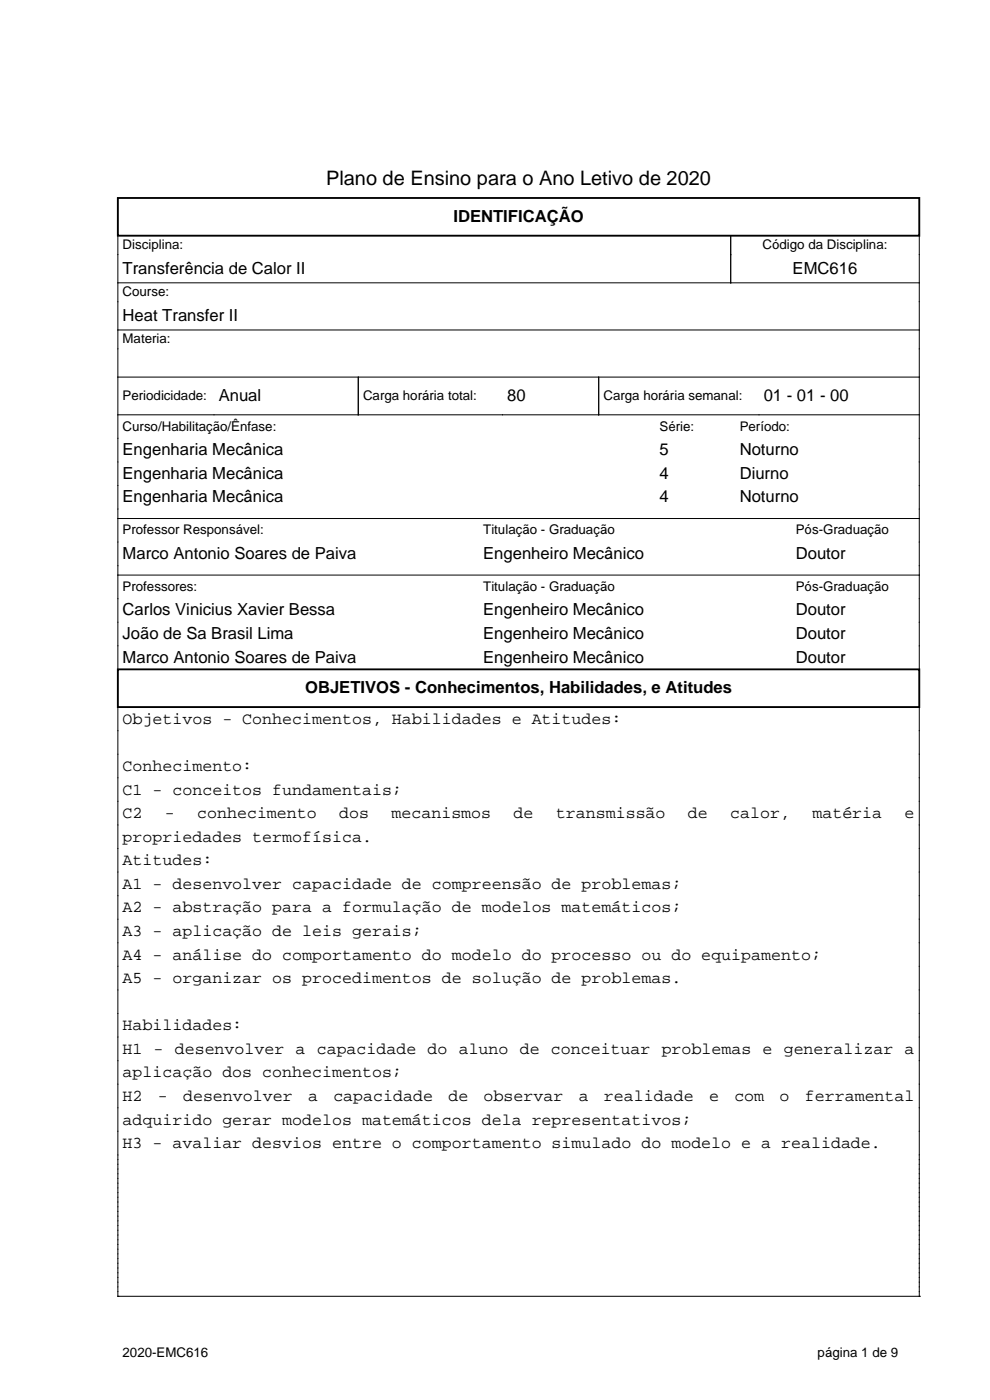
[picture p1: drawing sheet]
<svg xmlns="http://www.w3.org/2000/svg" width="210mm" height="297mm" viewBox="0 0 210 297" stroke-linecap="round" stroke-linejoin="round" font-family="sans-serif">
<defs><g id="words">
<text font-size="4.2" x="69.2" y="39.3">Plano de Ensino para o Ano Letivo de 2020</text>
<g font-size="3.5">
<text x="96.2" y="47.1">IDENTIFICAÇÃO</text>
<text x="26" y="58.1">Transferência de Calor II</text>
<text x="168.1" y="58.1">EMC616</text>
<text x="26" y="68.1">Heat Transfer II</text>
<text x="46.4" y="85.1">Anual</text>
<text x="107.6" y="85.1">80</text>
<text x="162" y="85.1">01 - 01 - 00</text>
<text x="26" y="96.6">Engenharia Mecânica</text>
<text x="26" y="101.6">Engenharia Mecânica</text>
<text x="139.9" y="96.6">5</text>
<text x="139.9" y="101.6">4</text>
<text x="156.9" y="96.6">Noturno</text>
<text x="156.9" y="101.6">Diurno</text>
<text x="26" y="106.6">Engenharia Mecânica</text>
<text x="139.9" y="106.6">4</text>
<text x="156.9" y="106.6">Noturno</text>
<text x="26" y="118.6">Marco Antonio Soares de Paiva</text>
<text x="102.5" y="118.6">Engenheiro Mecânico</text>
<text x="168.8" y="118.6">Doutor</text>
<text x="26" y="130.6">Carlos Vinicius Xavier Bessa</text>
<text x="102.5" y="130.6">Engenheiro Mecânico</text>
<text x="168.8" y="130.6">Doutor</text>
<text x="26" y="135.6">João de Sa Brasil Lima</text>
<text x="102.5" y="135.6">Engenheiro Mecânico</text>
<text x="168.8" y="135.6">Doutor</text>
<text x="26" y="140.6">Marco Antonio Soares de Paiva</text>
<text x="102.5" y="140.6">Engenheiro Mecânico</text>
<text x="168.8" y="140.6">Doutor</text>
<text x="64.7" y="147.1">OBJETIVOS - Conhecimentos, Habilidades, e Atitudes</text>
<text x="26" y="153.6">Objetivos - Conhecimentos, Habilidades e Atitudes:</text>
<text x="26" y="163.6">Conhecimento:</text>
<text x="26" y="168.6">C1 - conceitos fundamentais;</text>
<text x="26" y="173.6">C2</text>
<text x="35" y="173.6">-</text>
<text x="41.8" y="173.6">conhecimento</text>
<text x="72" y="173.6">dos</text>
<text x="83" y="173.6">mecanismos</text>
<text x="108.9" y="173.6">de</text>
<text x="117.9" y="173.6">transmissão</text>
<text x="145.9" y="173.6">de</text>
<text x="154.9" y="173.6">calor,</text>
<text x="172.3" y="173.6">matéria</text>
<text x="191.9" y="173.6">e</text>
<text x="26" y="178.6">propriedades termofísica.</text>
<text x="26" y="183.6">Atitudes:</text>
<text x="26" y="188.6">A1 - desenvolver capacidade de compreensão de problemas;</text>
<text x="26" y="193.6">A2 - abstração para a formulação de modelos matemáticos;</text>
<text x="26" y="198.6">A3 - aplicação de leis gerais;</text>
<text x="26" y="203.6">A4 - análise do comportamento do modelo do processo ou do equipamento;</text>
<text x="26" y="208.6">A5 - organizar os procedimentos de solução de problemas.</text>
<text x="26" y="218.6">Habilidades:</text>
<text x="26" y="223.6">H1 - desenvolver a capacidade do aluno de conceituar problemas e generalizar a</text>
<text x="26" y="228.6">aplicação dos conhecimentos;</text>
<text x="26" y="233.6">H2</text>
<text x="33.5" y="233.6">-</text>
<text x="38.8" y="233.6">desenvolver</text>
<text x="65.4" y="233.6">a</text>
<text x="70.7" y="233.6">capacidade</text>
<text x="95.1" y="233.6">de</text>
<text x="102.6" y="233.6">observar</text>
<text x="122.8" y="233.6">a</text>
<text x="128.1" y="233.6">realidade</text>
<text x="150.4" y="233.6">e</text>
<text x="155.8" y="233.6">com</text>
<text x="165.4" y="233.6">o</text>
<text x="170.7" y="233.6">ferramental</text>
<text x="26" y="238.6">adquirido gerar modelos matemáticos dela representativos;</text>
<text x="26" y="243.6">H3 - avaliar desvios entre o comportamento simulado do modelo e a realidade.</text>
</g>
<g font-size="2.8">
<text x="26" y="52.8">Disciplina:</text>
<text x="161.7" y="52.8">Código da Disciplina:</text>
<text x="26" y="62.8">Course:</text>
<text x="26" y="72.8">Materia:</text>
<text x="26" y="84.8">Periodicidade:</text>
<text x="77" y="84.8">Carga horária total:</text>
<text x="128" y="84.8">Carga horária semanal:</text>
<text x="26" y="91.3">Curso/Habilitação/Ênfase:</text>
<text x="139.9" y="91.3">Série:</text>
<text x="156.9" y="91.3">Período:</text>
<text x="26" y="113.3">Professor Responsável:</text>
<text x="102.5" y="113.3">Titulação - Graduação</text>
<text x="168.8" y="113.3">Pós-Graduação</text>
<text x="26" y="125.3">Professores:</text>
<text x="102.5" y="125.3">Titulação - Graduação</text>
<text x="168.8" y="125.3">Pós-Graduação</text>
<text x="26" y="287.8">2020-EMC616</text>
<text x="173.4" y="287.8">página 1 de 9</text>
</g>
</g></defs>
<path d="M25 42h170v8h-170zM25 142h170v8h-170z" fill="none" stroke="#000" stroke-width=".4"/>
<g fill="none" stroke="#000" stroke-width=".21">
<path d="M25 50v92M155 50v10M195 50v92M25 60h170M25 70h170M25 80h170M76 80v8M127 80v8M25 88h170M25 110h170M25 122h170M25 150v125"/>
<path d="M195 150v125M25 275h.1M25 275h170M195 275h.1"/>
</g>
<use href="#words"/>
</svg>
